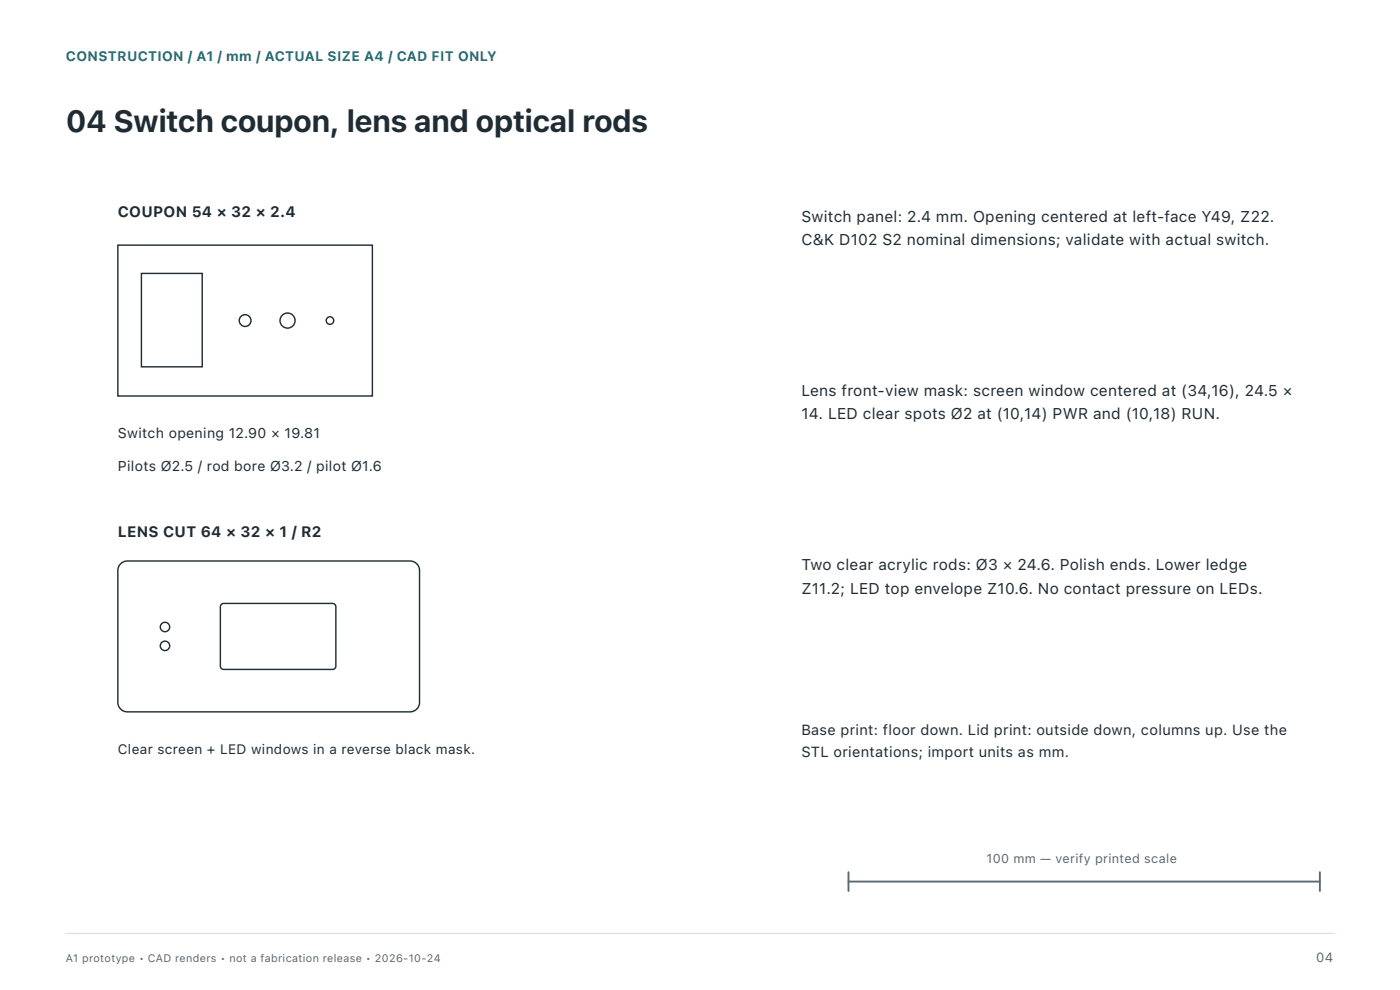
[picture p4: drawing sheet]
<svg xmlns="http://www.w3.org/2000/svg" width="297mm" height="210mm" viewBox="0 0 297 210" stroke-linecap="round" stroke-linejoin="round" font-family="sans-serif">
<defs><g id="words">
<text font-size="6.5" fill="#202c34" x="14" y="28">04 Switch coupon, lens and optical rods</text>
<g font-size="3.3" fill="#202c34">
<text x="170" y="47">Switch panel: 2.4 mm. Opening centered at left-face Y49, Z22.</text>
<text x="170" y="51.9">C&amp;K D102 S2 nominal dimensions; validate with actual switch.</text>
<text x="170" y="84">Lens front-view mask: screen window centered at (34,16), 24.5 ×</text>
<text x="170" y="88.9">14. LED clear spots Ø2 at (10,14) PWR and (10,18) RUN.</text>
<text x="170" y="121">Two clear acrylic rods: Ø3 × 24.6. Polish ends. Lower ledge</text>
<text x="170" y="125.9">Z11.2; LED top envelope Z10.6. No contact pressure on LEDs.</text>
</g>
<g font-size="3.2" fill="#202c34">
<text x="25" y="46">COUPON 54 × 32 × 2.4</text>
<text x="25" y="114">LENS CUT 64 × 32 × 1 / R2</text>
</g>
<g font-size="3.1" fill="#202c34">
<text x="170" y="156">Base print: floor down. Lid print: outside down, columns up. Use the</text>
<text x="170" y="160.6">STL orientations; import units as mm.</text>
</g>
<g font-size="3" fill="#202c34">
<text x="25" y="93">Switch opening 12.90 × 19.81</text>
<text x="25" y="100">Pilots Ø2.5 / rod bore Ø3.2 / pilot Ø1.6</text>
</g>
<text font-size="2.9" fill="#236d76" x="14" y="13">CONSTRUCTION / A1 / mm / ACTUAL SIZE A4 / CAD FIT ONLY</text>
<text font-size="2.9" fill="#202c34" x="25" y="160">Clear screen + LED windows in a reverse black mask.</text>
<text font-size="2.8" fill="#586872" x="279.2" y="204">04</text>
<text font-size="2.7" fill="#586872" x="209.3" y="183">100 mm — verify printed scale</text>
<text font-size="2.3" fill="#586872" x="14" y="204">A1 prototype • CAD renders • not a fabrication release • 2026-10-24</text>
</g></defs>
<path d="M14 198h269" fill="none" stroke="#d8e1e3" stroke-width=".3"/>
<path d="M180 187h100M180 185v4M280 185v4" fill="none" stroke="#586872" stroke-width=".4"/>
<g fill="none" stroke="#202c34" stroke-width=".3">
<path d="M25 52h54v32h-54zM30 58h12.9v19.8h-12.9zM25.6 119.6l.9-.5 .5-.1h60a2 2 0 0 1 2 2v28a2 2 0 0 1-2 2h-60a2 2 0 0 1-2-2v-28l.1-.5zM47 128.2l.5-.2h23a.7 .7 0 0 1 .8 .7v12.6a.7 .7 0 0 1-.8 .7h-23a.7 .7 0 0 1-.7-.7v-12.6z"/>
<circle cx="52" cy="68" r="1.25"/>
<circle cx="61" cy="68" r="1.6"/>
<circle cx="70" cy="68" r=".8"/>
<circle cx="35" cy="133" r="1"/>
<circle cx="35" cy="137" r="1"/>
</g>
<use href="#words"/>
</svg>
